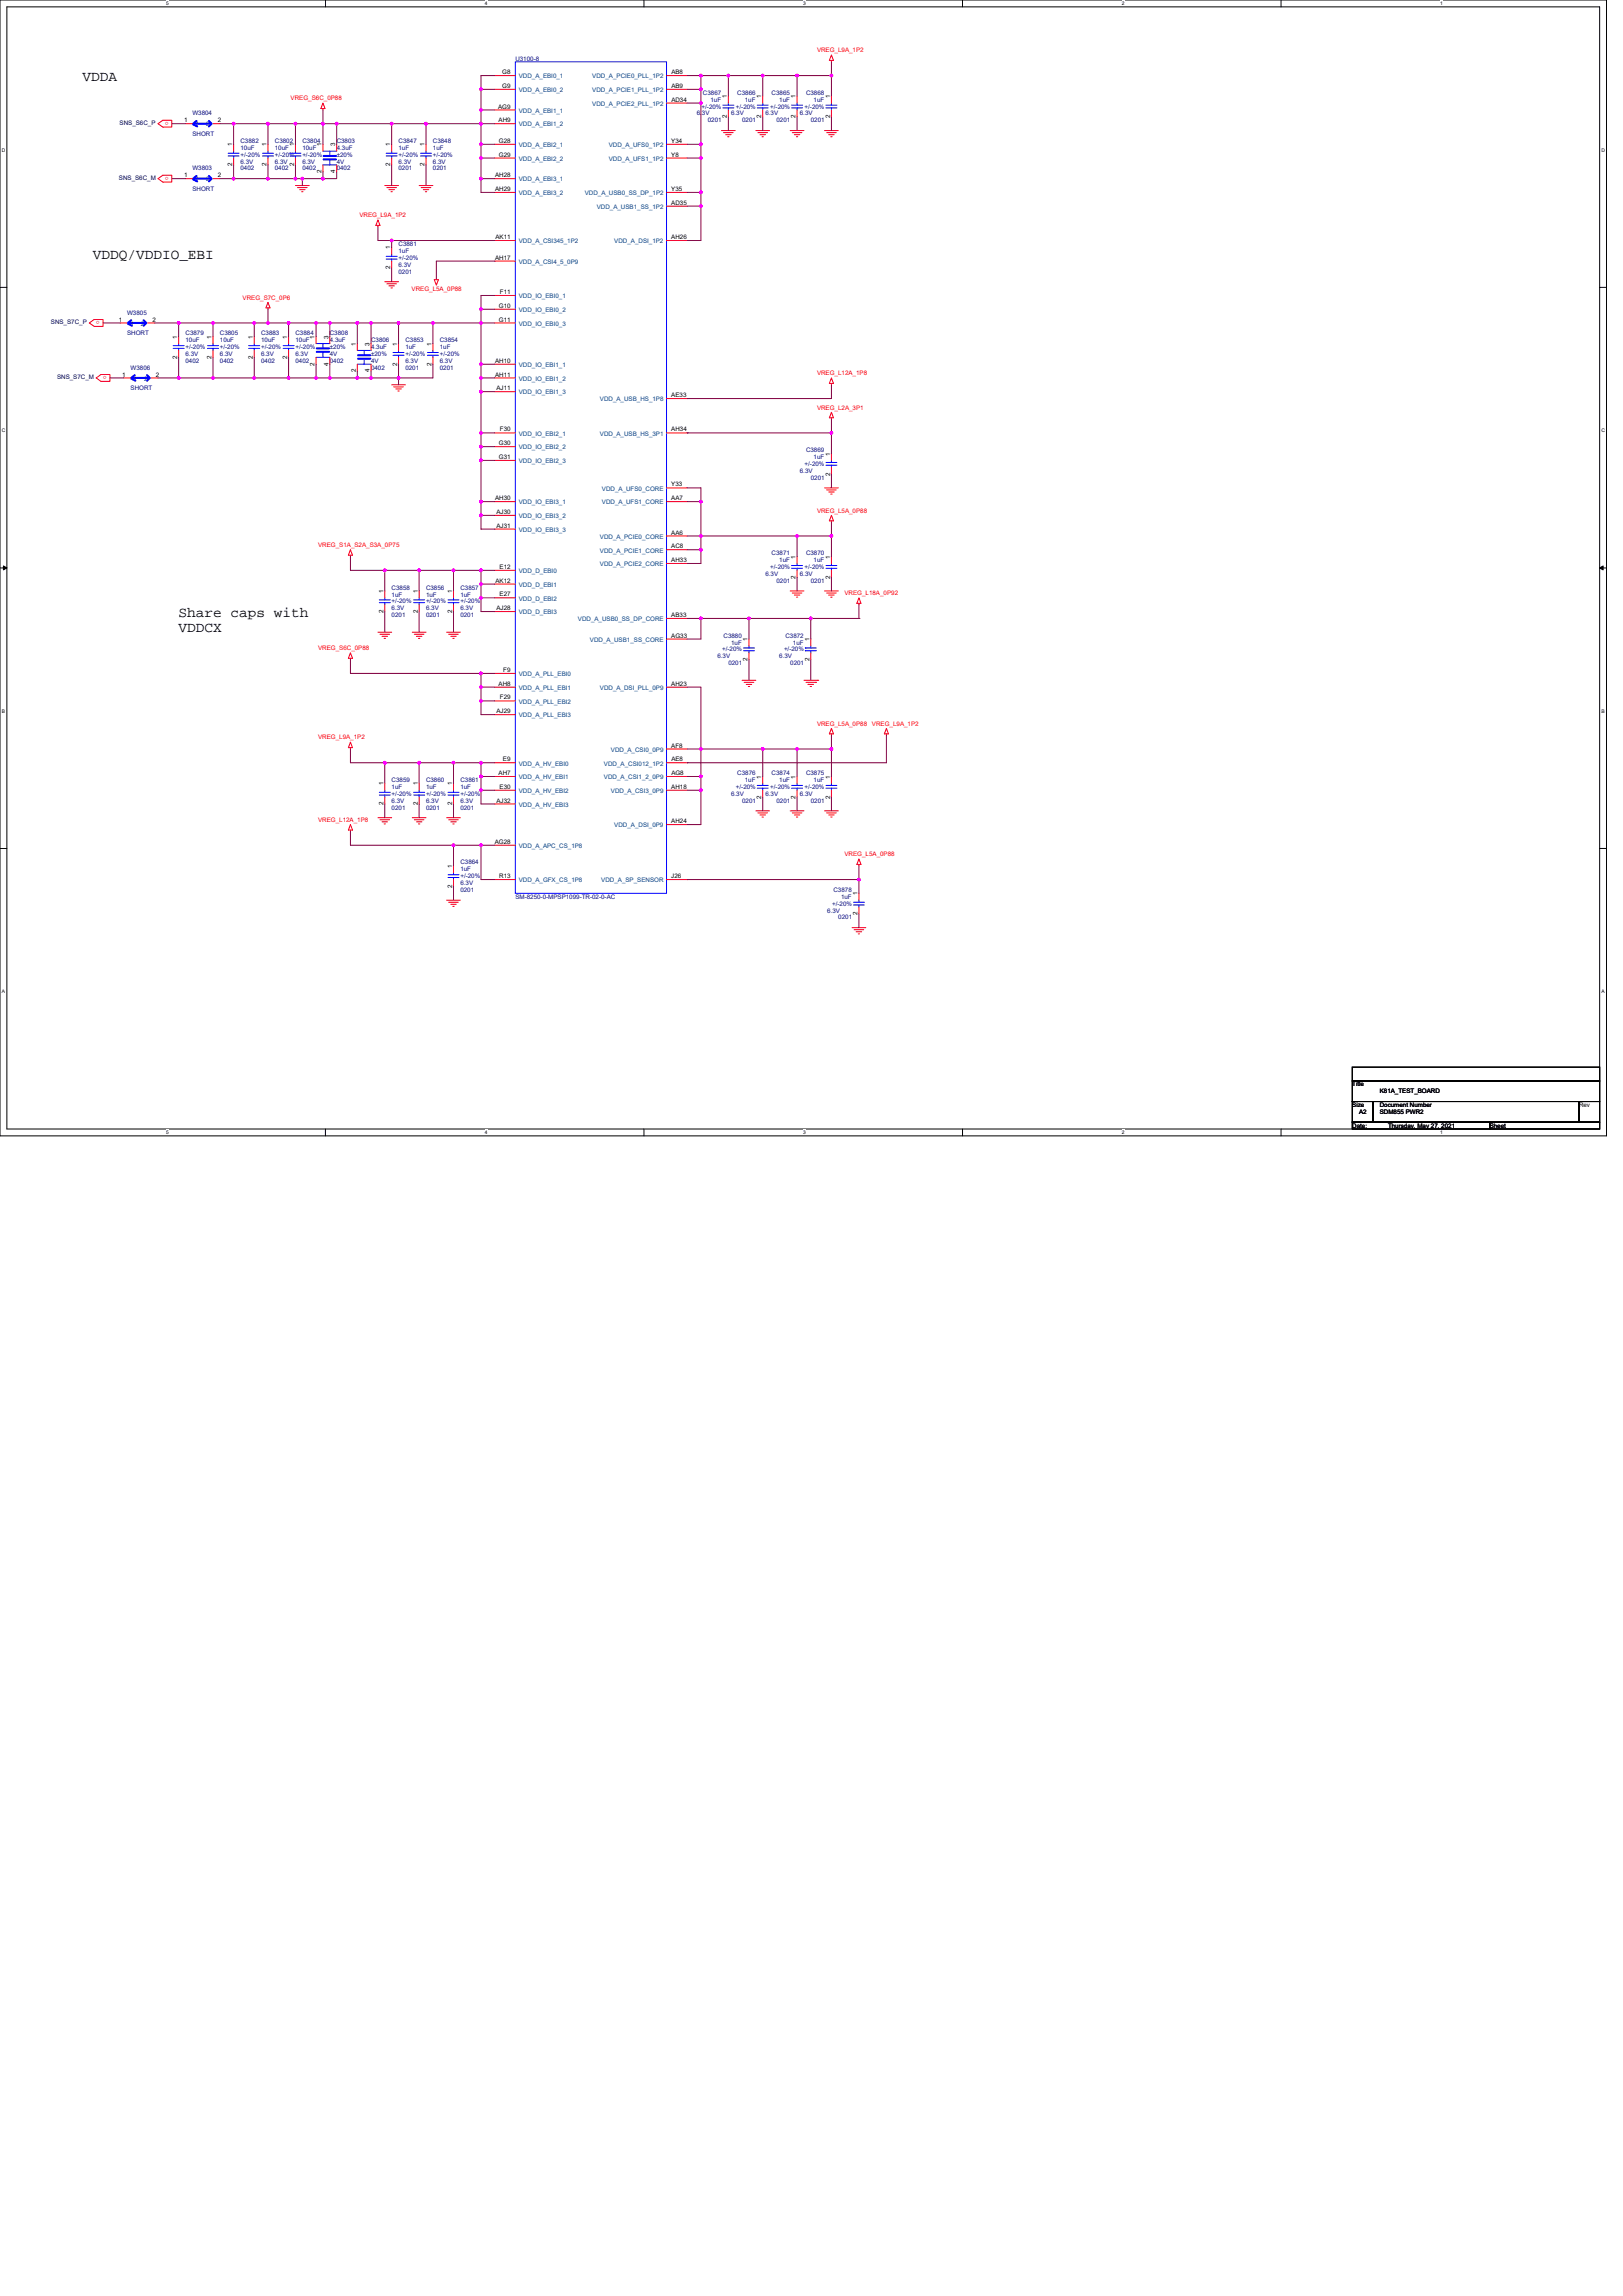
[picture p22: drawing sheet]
<svg xmlns="http://www.w3.org/2000/svg" width="210mm" height="297mm" viewBox="0 0 210 297" stroke-linecap="round" stroke-linejoin="round" font-family="sans-serif">
<defs><g id="words">
<g font-size="1.9">
<text x="10.7" y="10.4">VDDA</text>
<text x="12" y="33.6">VDDQ/VDDIO_EBI</text>
<text x="23.1" y="79.9">Share caps with</text>
<text x="23.1" y="81.7">VDDCX</text>
</g>
<g font-size=".8">
<text x="65" y="9.6">G8</text>
<text x="65" y="11.4">G9</text>
<text x="86.9" y="9.6">AB8</text>
<text x="86.9" y="11.4">AB9</text>
<text x="23.8" y="15.8">1</text>
<text x="28.2" y="15.8">2</text>
<text x="64.5" y="14">AG9</text>
<text x="64.5" y="15.8">AH9</text>
<text x="86.9" y="13.2">AD34</text>
<text x="94.1" y="15.3" transform="rotate(-90 94.1 15.3)">2</text>
<text x="94.1" y="12.7" transform="rotate(-90 94.1 12.7)">1</text>
<text x="98.5" y="15.3" transform="rotate(-90 98.5 15.3)">2</text>
<text x="98.5" y="12.7" transform="rotate(-90 98.5 12.7)">1</text>
<text x="102.9" y="15.3" transform="rotate(-90 102.9 15.3)">2</text>
<text x="102.9" y="12.7" transform="rotate(-90 102.9 12.7)">1</text>
<text x="107.4" y="15.3" transform="rotate(-90 107.4 15.3)">2</text>
<text x="107.4" y="12.7" transform="rotate(-90 107.4 12.7)">1</text>
<text x="23.8" y="22.9">1</text>
<text x="28.2" y="22.9">2</text>
<text x="30" y="21.5" transform="rotate(-90 30 21.5)">2</text>
<text x="30" y="18.9" transform="rotate(-90 30 18.9)">1</text>
<text x="34.5" y="21.5" transform="rotate(-90 34.5 21.5)">2</text>
<text x="34.5" y="18.9" transform="rotate(-90 34.5 18.9)">1</text>
<text x="38" y="21.5" transform="rotate(-90 38 21.5)">2</text>
<text x="38" y="18.9" transform="rotate(-90 38 18.9)">1</text>
<text x="41.6" y="22.4" transform="rotate(-90 41.6 22.4)">2</text>
<text x="41.6" y="18.9" transform="rotate(-90 41.6 18.9)">1</text>
<text x="43.4" y="22.4" transform="rotate(-90 43.4 22.4)">4</text>
<text x="43.4" y="18.9" transform="rotate(-90 43.4 18.9)">3</text>
<text x="50.5" y="21.5" transform="rotate(-90 50.5 21.5)">2</text>
<text x="50.5" y="18.9" transform="rotate(-90 50.5 18.9)">1</text>
<text x="54.9" y="21.5" transform="rotate(-90 54.9 21.5)">2</text>
<text x="54.9" y="18.9" transform="rotate(-90 54.9 18.9)">1</text>
<text x="64.1" y="22.9">AH28</text>
<text x="64.5" y="18.5">G28</text>
<text x="64.5" y="20.3">G29</text>
<text x="86.9" y="18.5">Y34</text>
<text x="86.9" y="20.3">Y8</text>
<text x="64.1" y="24.7">AH29</text>
<text x="86.9" y="24.7">Y35</text>
<text x="86.9" y="26.5">AD35</text>
<text x="50.5" y="34.9" transform="rotate(-90 50.5 34.9)">2</text>
<text x="50.5" y="32.3" transform="rotate(-90 50.5 32.3)">1</text>
<text x="64.1" y="33.6">AH17</text>
<text x="64.1" y="30.9">AK11</text>
<text x="86.9" y="30.9">AH26</text>
<text x="15.4" y="41.6">1</text>
<text x="19.7" y="41.6">2</text>
<text x="64.5" y="39.8">G10</text>
<text x="64.5" y="41.6">G11</text>
<text x="64.7" y="38">F11</text>
<text x="22.9" y="46.4" transform="rotate(-90 22.9 46.4)">2</text>
<text x="22.9" y="43.8" transform="rotate(-90 22.9 43.8)">1</text>
<text x="27.4" y="46.4" transform="rotate(-90 27.4 46.4)">2</text>
<text x="27.4" y="43.8" transform="rotate(-90 27.4 43.8)">1</text>
<text x="32.7" y="46.4" transform="rotate(-90 32.7 46.4)">2</text>
<text x="32.7" y="43.8" transform="rotate(-90 32.7 43.8)">1</text>
<text x="37.2" y="46.4" transform="rotate(-90 37.2 46.4)">2</text>
<text x="37.2" y="43.8" transform="rotate(-90 37.2 43.8)">1</text>
<text x="40.7" y="47.3" transform="rotate(-90 40.7 47.3)">2</text>
<text x="40.7" y="43.8" transform="rotate(-90 40.7 43.8)">1</text>
<text x="42.5" y="47.3" transform="rotate(-90 42.5 47.3)">4</text>
<text x="42.5" y="43.8" transform="rotate(-90 42.5 43.8)">3</text>
<text x="46" y="44.7" transform="rotate(-90 46 44.7)">1</text>
<text x="47.8" y="44.7" transform="rotate(-90 47.8 44.7)">3</text>
<text x="51.4" y="47.3" transform="rotate(-90 51.4 47.3)">2</text>
<text x="51.4" y="44.7" transform="rotate(-90 51.4 44.7)">1</text>
<text x="55.8" y="47.3" transform="rotate(-90 55.8 47.3)">2</text>
<text x="55.8" y="44.7" transform="rotate(-90 55.8 44.7)">1</text>
<text x="64.1" y="46.9">AH10</text>
<text x="15.8" y="48.7">1</text>
<text x="20.2" y="48.7">2</text>
<text x="46" y="48.2" transform="rotate(-90 46 48.2)">2</text>
<text x="47.8" y="48.2" transform="rotate(-90 47.8 48.2)">4</text>
<text x="64.1" y="48.7">AH11</text>
<text x="64.2" y="50.5">AJ11</text>
<text x="86.9" y="51.4">AE33</text>
<text x="64.5" y="57.6">G30</text>
<text x="64.5" y="59.4">G31</text>
<text x="64.7" y="55.8">F30</text>
<text x="86.9" y="55.8">AH34</text>
<text x="107.4" y="58.9" transform="rotate(-90 107.4 58.9)">1</text>
<text x="64.1" y="64.7">AH30</text>
<text x="86.9" y="62.9">Y33</text>
<text x="86.9" y="64.7">AA7</text>
<text x="107.4" y="61.5" transform="rotate(-90 107.4 61.5)">2</text>
<text x="64.2" y="66.5">AJ30</text>
<text x="64.2" y="68.3">AJ31</text>
<text x="86.9" y="69.2">AA6</text>
<text x="86.9" y="70.9">AC8</text>
<text x="49.6" y="76.7" transform="rotate(-90 49.6 76.7)">1</text>
<text x="54" y="76.7" transform="rotate(-90 54 76.7)">1</text>
<text x="58.5" y="76.7" transform="rotate(-90 58.5 76.7)">1</text>
<text x="64.1" y="75.4">AK12</text>
<text x="64.6" y="73.6">E12</text>
<text x="64.6" y="77.2">E27</text>
<text x="86.9" y="72.7">AH33</text>
<text x="102.9" y="74.9" transform="rotate(-90 102.9 74.9)">2</text>
<text x="102.9" y="72.3" transform="rotate(-90 102.9 72.3)">1</text>
<text x="107.4" y="74.9" transform="rotate(-90 107.4 74.9)">2</text>
<text x="107.4" y="72.3" transform="rotate(-90 107.4 72.3)">1</text>
<text x="49.6" y="79.3" transform="rotate(-90 49.6 79.3)">2</text>
<text x="54" y="79.3" transform="rotate(-90 54 79.3)">2</text>
<text x="58.5" y="79.3" transform="rotate(-90 58.5 79.3)">2</text>
<text x="64.2" y="78.9">AJ28</text>
<text x="86.9" y="79.8">AB33</text>
<text x="86.9" y="82.5">AG33</text>
<text x="96.7" y="82.9" transform="rotate(-90 96.7 82.9)">1</text>
<text x="104.7" y="82.9" transform="rotate(-90 104.7 82.9)">1</text>
<text x="64.5" y="88.7">AH8</text>
<text x="65.1" y="86.9">F9</text>
<text x="86.9" y="88.7">AH23</text>
<text x="96.7" y="85.5" transform="rotate(-90 96.7 85.5)">2</text>
<text x="104.7" y="85.5" transform="rotate(-90 104.7 85.5)">2</text>
<text x="64.2" y="92.3">AJ29</text>
<text x="64.7" y="90.5">F29</text>
<text x="49.6" y="101.6" transform="rotate(-90 49.6 101.6)">1</text>
<text x="54" y="101.6" transform="rotate(-90 54 101.6)">1</text>
<text x="58.5" y="101.6" transform="rotate(-90 58.5 101.6)">1</text>
<text x="64.5" y="100.3">AH7</text>
<text x="65.1" y="98.5">E9</text>
<text x="86.9" y="96.7">AF8</text>
<text x="86.9" y="98.5">AE8</text>
<text x="86.9" y="100.3">AG8</text>
<text x="98.5" y="100.7" transform="rotate(-90 98.5 100.7)">1</text>
<text x="102.9" y="100.7" transform="rotate(-90 102.9 100.7)">1</text>
<text x="107.4" y="100.7" transform="rotate(-90 107.4 100.7)">1</text>
<text x="49.6" y="104.2" transform="rotate(-90 49.6 104.2)">2</text>
<text x="54" y="104.2" transform="rotate(-90 54 104.2)">2</text>
<text x="58.5" y="104.2" transform="rotate(-90 58.5 104.2)">2</text>
<text x="64.2" y="103.8">AJ32</text>
<text x="64.6" y="102.1">E30</text>
<text x="86.9" y="106.5">AH24</text>
<text x="86.9" y="102.1">AH18</text>
<text x="98.5" y="103.3" transform="rotate(-90 98.5 103.3)">2</text>
<text x="102.9" y="103.3" transform="rotate(-90 102.9 103.3)">2</text>
<text x="107.4" y="103.3" transform="rotate(-90 107.4 103.3)">2</text>
<text x="58.5" y="112.3" transform="rotate(-90 58.5 112.3)">1</text>
<text x="64" y="109.2">AG28</text>
<text x="64.6" y="113.6">R13</text>
<text x="86.9" y="113.6">J26</text>
<text x="58.5" y="114.9" transform="rotate(-90 58.5 114.9)">2</text>
<text x="110.9" y="118.4" transform="rotate(-90 110.9 118.4)">2</text>
<text x="110.9" y="115.8" transform="rotate(-90 110.9 115.8)">1</text>
<text x="175" y="140.6">Title</text>
<text x="175" y="143.2">Size</text>
<text x="178.5" y="143.2">Document Number</text>
<text x="178.5" y="141.4">K81A_TEST_BOARD</text>
<text x="204.3" y="143.2">Rev</text>
<text x="175" y="145.9">Date:</text>
<text x="175.8" y="144.1">A2</text>
<text x="178.5" y="144.1">SDM855 PWR2</text>
<text x="179.6" y="145.9">Thursday, May 27, 2021</text>
<text x="192.7" y="145.9">Sheet</text>
</g>
<g font-size=".8" fill="#000080">
<text x="66.7" y="7.8">U3100-8</text>
<text x="24.9" y="14.9">W3804</text>
<text x="24.9" y="17.6">SHORT</text>
<text x="90.1" y="14.9">6.3V</text>
<text x="90.8" y="14.1">+/-20%</text>
<text x="90.9" y="12.3">C3867</text>
<text x="91.6" y="15.8">0201</text>
<text x="91.9" y="13.2">1uF</text>
<text x="94.6" y="14.9">6.3V</text>
<text x="95.2" y="14.1">+/-20%</text>
<text x="95.4" y="12.3">C3866</text>
<text x="96" y="15.8">0201</text>
<text x="96.4" y="13.2">1uF</text>
<text x="99" y="14.9">6.3V</text>
<text x="99.7" y="14.1">+/-20%</text>
<text x="99.8" y="12.3">C3865</text>
<text x="100.5" y="15.8">0201</text>
<text x="100.8" y="13.2">1uF</text>
<text x="103.5" y="14.9">6.3V</text>
<text x="104.1" y="14.1">+/-20%</text>
<text x="104.3" y="12.3">C3868</text>
<text x="104.9" y="15.8">0201</text>
<text x="105.3" y="13.2">1uF</text>
<text x="24.9" y="22.1">W3803</text>
<text x="31.1" y="18.5">C3882</text>
<text x="31.1" y="19.4">10uF</text>
<text x="31.1" y="22.1">0402</text>
<text x="31.1" y="21.2">6.3V</text>
<text x="31.1" y="20.3">+/-20%</text>
<text x="35.6" y="18.5">C3802</text>
<text x="35.6" y="19.4">10uF</text>
<text x="35.6" y="22.1">0402</text>
<text x="35.6" y="21.2">6.3V</text>
<text x="35.6" y="20.3">+/-20%</text>
<text x="39.1" y="18.5">C3804</text>
<text x="39.1" y="19.4">10uF</text>
<text x="39.1" y="22.1">0402</text>
<text x="39.1" y="21.2">6.3V</text>
<text x="39.1" y="20.3">+/-20%</text>
<text x="43.6" y="18.5">C3803</text>
<text x="43.6" y="19.4">4.3uF</text>
<text x="43.6" y="22.1">0402</text>
<text x="43.6" y="21.2">4V</text>
<text x="43.6" y="20.3">±20%</text>
<text x="51.6" y="18.5">C3847</text>
<text x="51.6" y="19.4">1uF</text>
<text x="51.6" y="22.1">0201</text>
<text x="51.6" y="21.2">6.3V</text>
<text x="51.6" y="20.3">+/-20%</text>
<text x="56" y="18.5">C3848</text>
<text x="56" y="19.4">1uF</text>
<text x="56" y="22.1">0201</text>
<text x="56" y="21.2">6.3V</text>
<text x="56" y="20.3">+/-20%</text>
<text x="24.9" y="24.7">SHORT</text>
<text x="51.6" y="31.8">C3881</text>
<text x="51.6" y="32.7">1uF</text>
<text x="51.6" y="35.4">0201</text>
<text x="51.6" y="34.5">6.3V</text>
<text x="51.6" y="33.6">+/-20%</text>
<text x="16.4" y="40.7">W3805</text>
<text x="16.4" y="43.4">SHORT</text>
<text x="16.9" y="47.8">W3806</text>
<text x="24" y="43.4">C3879</text>
<text x="24" y="44.3">10uF</text>
<text x="24" y="46.9">0402</text>
<text x="24" y="46.1">6.3V</text>
<text x="24" y="45.2">+/-20%</text>
<text x="28.4" y="43.4">C3805</text>
<text x="28.4" y="44.3">10uF</text>
<text x="28.4" y="46.9">0402</text>
<text x="28.4" y="46.1">6.3V</text>
<text x="28.4" y="45.2">+/-20%</text>
<text x="33.8" y="43.4">C3883</text>
<text x="33.8" y="44.3">10uF</text>
<text x="33.8" y="46.9">0402</text>
<text x="33.8" y="46.1">6.3V</text>
<text x="33.8" y="45.2">+/-20%</text>
<text x="38.2" y="43.4">C3884</text>
<text x="38.2" y="44.3">10uF</text>
<text x="38.2" y="46.9">0402</text>
<text x="38.2" y="46.1">6.3V</text>
<text x="38.2" y="45.2">+/-20%</text>
<text x="42.7" y="43.4">C3808</text>
<text x="42.7" y="44.3">4.3uF</text>
<text x="42.7" y="46.9">0402</text>
<text x="42.7" y="46.1">4V</text>
<text x="42.7" y="45.2">±20%</text>
<text x="48" y="44.3">C3806</text>
<text x="48" y="45.2">4.3uF</text>
<text x="48" y="47.8">0402</text>
<text x="48" y="46.9">4V</text>
<text x="48" y="46.1">±20%</text>
<text x="52.5" y="44.3">C3853</text>
<text x="52.5" y="45.2">1uF</text>
<text x="52.5" y="47.8">0201</text>
<text x="52.5" y="46.9">6.3V</text>
<text x="52.5" y="46.1">+/-20%</text>
<text x="56.9" y="44.3">C3854</text>
<text x="56.9" y="45.2">1uF</text>
<text x="56.9" y="47.8">0201</text>
<text x="56.9" y="46.9">6.3V</text>
<text x="56.9" y="46.1">+/-20%</text>
<text x="16.9" y="50.5">SHORT</text>
<text x="104.3" y="58.5">C3869</text>
<text x="105.3" y="59.4">1uF</text>
<text x="103.5" y="61.2">6.3V</text>
<text x="104.1" y="60.3">+/-20%</text>
<text x="104.9" y="62.1">0201</text>
<text x="99.8" y="71.8">C3871</text>
<text x="104.3" y="71.8">C3870</text>
<text x="50.7" y="76.3">C3858</text>
<text x="50.7" y="77.2">1uF</text>
<text x="55.1" y="76.3">C3856</text>
<text x="55.1" y="77.2">1uF</text>
<text x="59.6" y="76.3">C3857</text>
<text x="59.6" y="77.2">1uF</text>
<text x="99" y="74.5">6.3V</text>
<text x="99.7" y="73.6">+/-20%</text>
<text x="100.5" y="75.4">0201</text>
<text x="100.8" y="72.7">1uF</text>
<text x="103.5" y="74.5">6.3V</text>
<text x="104.1" y="73.6">+/-20%</text>
<text x="104.9" y="75.4">0201</text>
<text x="105.3" y="72.7">1uF</text>
<text x="50.7" y="79.8">0201</text>
<text x="50.7" y="78.9">6.3V</text>
<text x="50.7" y="78.1">+/-20%</text>
<text x="55.1" y="79.8">0201</text>
<text x="55.1" y="78.9">6.3V</text>
<text x="55.1" y="78.1">+/-20%</text>
<text x="59.6" y="79.8">0201</text>
<text x="59.6" y="78.9">6.3V</text>
<text x="59.6" y="78.1">+/-20%</text>
<text x="93.6" y="82.5">C3880</text>
<text x="94.6" y="83.4">1uF</text>
<text x="101.6" y="82.5">C3872</text>
<text x="102.6" y="83.4">1uF</text>
<text x="92.8" y="85.2">6.3V</text>
<text x="93.4" y="84.3">+/-20%</text>
<text x="94.2" y="86.1">0201</text>
<text x="100.8" y="85.2">6.3V</text>
<text x="101.4" y="84.3">+/-20%</text>
<text x="102.2" y="86.1">0201</text>
<text x="50.7" y="101.2">C3859</text>
<text x="55.1" y="101.2">C3860</text>
<text x="59.6" y="101.2">C3861</text>
<text x="95.4" y="100.3">C3876</text>
<text x="96.4" y="101.2">1uF</text>
<text x="99.8" y="100.3">C3874</text>
<text x="100.8" y="101.2">1uF</text>
<text x="104.3" y="100.3">C3875</text>
<text x="105.3" y="101.2">1uF</text>
<text x="50.7" y="102.1">1uF</text>
<text x="50.7" y="104.7">0201</text>
<text x="50.7" y="103.8">6.3V</text>
<text x="50.7" y="103">+/-20%</text>
<text x="55.1" y="102.1">1uF</text>
<text x="55.1" y="104.7">0201</text>
<text x="55.1" y="103.8">6.3V</text>
<text x="55.1" y="103">+/-20%</text>
<text x="59.6" y="102.1">1uF</text>
<text x="59.6" y="104.7">0201</text>
<text x="59.6" y="103.8">6.3V</text>
<text x="59.6" y="103">+/-20%</text>
<text x="94.6" y="103">6.3V</text>
<text x="95.2" y="102.1">+/-20%</text>
<text x="96" y="103.8">0201</text>
<text x="99" y="103">6.3V</text>
<text x="99.7" y="102.1">+/-20%</text>
<text x="100.5" y="103.8">0201</text>
<text x="103.5" y="103">6.3V</text>
<text x="104.1" y="102.1">+/-20%</text>
<text x="104.9" y="103.8">0201</text>
<text x="59.6" y="111.8">C3864</text>
<text x="59.6" y="112.7">1uF</text>
<text x="59.6" y="113.6">+/-20%</text>
<text x="59.6" y="115.4">0201</text>
<text x="59.6" y="114.5">6.3V</text>
<text x="66.7" y="116.3">SM-8250-0-MPSP1099-TR-02-0-AC</text>
<text x="107" y="118.1">6.3V</text>
<text x="107.7" y="117.2">+/-20%</text>
<text x="107.8" y="115.4">C3878</text>
<text x="108.5" y="119">0201</text>
<text x="108.8" y="116.3">1uF</text>
</g>
<g font-size=".8" fill="#004080">
<text x="67.1" y="10.1">VDD_A_EBI0_1</text>
<text x="67.1" y="11.9">VDD_A_EBI0_2</text>
<text x="76.6" y="10.1">VDD_A_PCIE0_PLL_1P2</text>
<text x="76.6" y="11.9">VDD_A_PCIE1_PLL_1P2</text>
<text x="25.3" y="16.4">1</text>
<text x="26.7" y="16.4">2</text>
<text x="67.1" y="14.6">VDD_A_EBI1_1</text>
<text x="67.1" y="16.4">VDD_A_EBI1_2</text>
<text x="76.6" y="13.7">VDD_A_PCIE2_PLL_1P2</text>
<text x="25.3" y="23.5">1</text>
<text x="26.7" y="23.5">2</text>
<text x="67.1" y="19">VDD_A_EBI2_1</text>
<text x="67.1" y="20.8">VDD_A_EBI2_2</text>
<text x="67.1" y="23.5">VDD_A_EBI3_1</text>
<text x="78.8" y="19">VDD_A_UFS0_1P2</text>
<text x="78.8" y="20.8">VDD_A_UFS1_1P2</text>
<text x="67.1" y="25.3">VDD_A_EBI3_2</text>
<text x="75.7" y="25.3">VDD_A_USB0_SS_DP_1P2</text>
<text x="77.2" y="27">VDD_A_USB1_SS_1P2</text>
<text x="67.1" y="31.5">VDD_A_CSI345_1P2</text>
<text x="67.1" y="34.1">VDD_A_CSI4_5_0P9</text>
<text x="79.5" y="31.5">VDD_A_DSI_1P2</text>
<text x="67.1" y="38.6">VDD_IO_EBI0_1</text>
<text x="67.1" y="40.4">VDD_IO_EBI0_2</text>
<text x="16.9" y="42.1">1</text>
<text x="18.2" y="42.1">2</text>
<text x="67.1" y="42.1">VDD_IO_EBI0_3</text>
<text x="67.1" y="47.5">VDD_IO_EBI1_1</text>
<text x="17.3" y="49.3">1</text>
<text x="18.7" y="49.3">2</text>
<text x="67.1" y="49.3">VDD_IO_EBI1_2</text>
<text x="67.1" y="51">VDD_IO_EBI1_3</text>
<text x="77.6" y="51.9">VDD_A_USB_HS_1P8</text>
<text x="67.1" y="56.4">VDD_IO_EBI2_1</text>
<text x="67.1" y="58.1">VDD_IO_EBI2_2</text>
<text x="67.1" y="59.9">VDD_IO_EBI2_3</text>
<text x="77.6" y="56.4">VDD_A_USB_HS_3P1</text>
<text x="67.1" y="65.3">VDD_IO_EBI3_1</text>
<text x="77.9" y="63.5">VDD_A_UFS0_CORE</text>
<text x="77.9" y="65.3">VDD_A_UFS1_CORE</text>
<text x="67.1" y="67">VDD_IO_EBI3_2</text>
<text x="67.1" y="68.8">VDD_IO_EBI3_3</text>
<text x="77.6" y="69.7">VDD_A_PCIE0_CORE</text>
<text x="77.6" y="71.5">VDD_A_PCIE1_CORE</text>
<text x="67.1" y="74.1">VDD_D_EBI0</text>
<text x="67.1" y="75.9">VDD_D_EBI1</text>
<text x="67.1" y="77.7">VDD_D_EBI2</text>
<text x="77.6" y="73.3">VDD_A_PCIE2_CORE</text>
<text x="67.1" y="79.5">VDD_D_EBI3</text>
<text x="74.8" y="80.4">VDD_A_USB0_SS_DP_CORE</text>
<text x="76.3" y="83">VDD_A_USB1_SS_CORE</text>
<text x="67.1" y="87.5">VDD_A_PLL_EBI0</text>
<text x="67.1" y="89.3">VDD_A_PLL_EBI1</text>
<text x="77.6" y="89.3">VDD_A_DSI_PLL_0P9</text>
<text x="67.1" y="91">VDD_A_PLL_EBI2</text>
<text x="67.1" y="92.8">VDD_A_PLL_EBI3</text>
<text x="67.1" y="99">VDD_A_HV_EBI0</text>
<text x="67.1" y="100.8">VDD_A_HV_EBI1</text>
<text x="78.1" y="99">VDD_A_CSI012_1P2</text>
<text x="78.1" y="100.8">VDD_A_CSI1_2_0P9</text>
<text x="79" y="97.3">VDD_A_CSI0_0P9</text>
<text x="67.1" y="102.6">VDD_A_HV_EBI2</text>
<text x="67.1" y="104.4">VDD_A_HV_EBI3</text>
<text x="79" y="102.6">VDD_A_CSI3_0P9</text>
<text x="79.5" y="107">VDD_A_DSI_0P9</text>
<text x="67.1" y="109.7">VDD_A_APC_CS_1P8</text>
<text x="67.1" y="114.2">VDD_A_GFX_CS_1P8</text>
<text x="77.8" y="114.2">VDD_A_SP_SENSOR</text>
</g>
<g font-size=".8" fill="#f00">
<text x="105.7" y="6.8">VREG_L9A_1P2</text>
<text x="21.8" y="15.8" transform="rotate(-180 21.8 15.8)">o</text>
<text x="37.6" y="13">VREG_S6C_0P88</text>
<text x="21.8" y="22.9" transform="rotate(-180 21.8 22.9)">o</text>
<text x="46.5" y="28.1">VREG_L9A_1P2</text>
<text x="12.9" y="41.6" transform="rotate(-180 12.9 41.6)">o</text>
<text x="31.4" y="38.8">VREG_S7C_0P6</text>
<text x="53.3" y="37.6">VREG_L5A_0P88</text>
<text x="13.8" y="48.7" transform="rotate(-180 13.8 48.7)">o</text>
<text x="105.7" y="48.5">VREG_L12A_1P8</text>
<text x="105.7" y="53">VREG_L2A_3P1</text>
<text x="41.2" y="70.8">VREG_S1A_S2A_S3A_0P75</text>
<text x="105.7" y="66.3">VREG_L5A_0P88</text>
<text x="109.3" y="77">VREG_L18A_0P92</text>
<text x="41.2" y="84.1">VREG_S6C_0P88</text>
<text x="41.2" y="95.7">VREG_L9A_1P2</text>
<text x="105.7" y="93.9">VREG_L5A_0P88</text>
<text x="112.8" y="93.9">VREG_L9A_1P2</text>
<text x="41.2" y="106.3">VREG_L12A_1P8</text>
<text x="109.3" y="110.8">VREG_L5A_0P88</text>
</g>
<g font-size=".8" fill="#000040">
<text x="15.5" y="16.2">SNS_S6C_P</text>
<text x="15.4" y="23.3">SNS_S6C_M</text>
<text x="6.6" y="42">SNS_S7C_P</text>
<text x="7.4" y="49.1">SNS_S7C_M</text>
</g>
<g font-size=".6">
<text x="21.5" y=".7">5</text>
<text x="62.7" y=".7">4</text>
<text x="103.9" y=".7">3</text>
<text x="145.1" y=".7">2</text>
<text x="186.3" y=".7">1</text>
<text x=".2" y="19.6">D</text>
<text x="207.2" y="19.6">D</text>
<text x=".2" y="55.9">C</text>
<text x="207.2" y="55.9">C</text>
<text x=".2" y="92.2">B</text>
<text x="207.2" y="92.2">B</text>
<text x=".2" y="128.5">A</text>
<text x="207.2" y="128.5">A</text>
<text x="21.5" y="146.7">5</text>
<text x="62.7" y="146.7">4</text>
<text x="103.9" y="146.7">3</text>
<text x="145.1" y="146.7">2</text>
<text x="186.3" y="146.7">1</text>
</g>
</g></defs>
<path d="M0 0h207.8v147h-207.8zM.9 .9h206.1v145.2h-206.1z" fill="none" stroke="#000" stroke-width=".13"/>
<g fill="#fff">
<path d="M21.5 .1h.4v.7h-.4z"/>
<path d="M21.5 146.2h.4v.7h-.4z"/>
</g>
<path d="M42.1 0v.9M42.1 146.1v.9" fill="none" stroke="#000" stroke-width=".13"/>
<g fill="#fff">
<path d="M62.7 .1h.4v.7h-.4z"/>
<path d="M62.7 146.2h.4v.7h-.4z"/>
</g>
<path d="M83.3 0v.9M83.3 146.1v.9" fill="none" stroke="#000" stroke-width=".13"/>
<g fill="#fff">
<path d="M103.9 .1h.4v.7h-.4z"/>
<path d="M103.9 146.2h.4v.7h-.4z"/>
</g>
<path d="M124.5 0v.9M124.5 146.1v.9" fill="none" stroke="#000" stroke-width=".13"/>
<g fill="#fff">
<path d="M145.1 .1h.4v.7h-.4z"/>
<path d="M145.1 146.2h.4v.7h-.4z"/>
</g>
<path d="M165.7 0v.9M165.7 146.1v.9" fill="none" stroke="#000" stroke-width=".13"/>
<g fill="#fff">
<path d="M186.3 .1h.4v.7h-.4z"/>
<path d="M186.3 146.2h.4v.7h-.4z"/>
<path d="M.2 19h.5v.7h-.5z"/>
<path d="M207.2 19h.4v.7h-.4z"/>
<path d="M.2 55.3h.5v.7h-.5z"/>
<path d="M207.2 55.3h.4v.7h-.4z"/>
</g>
<path d="M0 37.2h.9M207 37.2h.8" fill="none" stroke="#000" stroke-width=".13"/>
<g fill="#fff">
<path d="M.2 91.6h.4v.7h-.4z"/>
<path d="M207.2 91.6h.4v.7h-.4z"/>
</g>
<path d="M0 73.5h.9M207 73.5h.8" fill="none" stroke="#000" stroke-width=".13"/>
<path d="M.4 73.2l.5 .3-.5 .2zM207 73.5l.4-.3v.5z" fill="#000" stroke="#000" stroke-width=".13"/>
<g fill="#fff">
<path d="M.2 127.9h.4v.7h-.4z"/>
<path d="M207.2 127.9h.4v.7h-.4z"/>
</g>
<path d="M0 109.8h.9M207 109.8h.8M175 138.1h32v1.7h-32zM175 139.8h32v2.7h-32zM175 142.5h2.6v2.7h-2.6zM175 145.2h17.7v.9h-17.7zM177.6 142.5h26.7v2.7h-26.7zM192.7 145.2h14.3v.9h-14.3zM204.3 142.5h2.7v2.7h-2.7z" fill="none" stroke="#000" stroke-width=".13"/>
<g fill="none" stroke="#f00" stroke-width=".13">
<path d="M20.4 16l.7-.4h1.1v.8h-1.1zM24 16h.9M27.6 16h.8M30.2 18.7v.9M34.7 18.7v.9M38.2 18.7v.9M41.8 13.3l.2 .7h-.5zM41.8 14v.2M41.8 18.7v.9M43.6 18.7v.9M50.7 18.7v.9M55.1 18.7v.9"/>
<path d="M64 9.8h2.7M64 11.6h2.7M64 14.2h2.7M64 16h2.7M64 18.7h2.7M86.2 9.8h2.7M86.2 11.6h2.7M86.2 13.3h2.7M86.2 18.7h2.7M93.3 16.9h1.8M93.6 17.2h1.3M93.9 17.4h.7"/>
<path d="M94.1 17.7h.2M94.2 12.4v.9M94.2 14.2v.9M97.8 16.9h1.8M98.1 17.2h1.2M98.3 17.4h.7M98.6 17.7h.2M98.7 12.4v.9M98.7 14.2v.9M102.2 16.9h1.8M102.5 17.2h1.2M102.8 17.4h.7"/>
<path d="M103 17.7h.2M103.1 12.4v.9M103.1 14.2v.9M106.7 16.9h1.8M106.9 17.2h1.3M107.2 17.4h.7M107.5 17.7h.2M107.6 7.1l.2 .7h-.5zM107.6 7.8v.2M107.6 12.4v.9M107.6 14.2v.9M20.4 23.1l.7-.4h1.1v.9h-1.1z"/>
<path d="M24 23.1h.9M27.6 23.1h.8M30.2 20.4v.9M34.7 39.8v.2M34.7 20.4v.9M34.7 39.1l.2 .7h-.5zM38.2 24h1.8M38.2 20.4v.9M38.5 24.3h1.2M38.8 24.5h.7M39 24.8h.2M41.8 21.3v.9"/>
<path d="M43.6 21.3v.9M48.9 28.4l.3 .8h-.6zM48.9 29.2v.1M49.8 24h1.8M49.8 36.4h1.8M50.1 24.3h1.2M50.1 36.7h1.2M50.3 24.5h.7M50.3 37h.7M50.6 24.8h.2M50.6 37.2h.2M50.7 32v.9"/>
<path d="M50.7 33.8v.9M50.7 20.4v.9M54.2 24h1.8M54.5 24.3h1.2M54.8 24.5h.7M55 24.8h.2M55.1 20.4v.9M56.2 36.2h.5l-.2 .7zM56.5 36v.2M64 20.4h2.7M64 23.1h2.7M64 24.9h2.7"/>
<path d="M64 31.1h2.7M64 33.8h2.7M64 38.2h2.7M86.2 20.4h2.7M86.2 24.9h2.7M86.2 26.7h2.7M86.2 31.1h2.7M11.6 41.8l.6-.5h1.1v.9h-1.1zM12.4 48.9l.7-.4h1.1v.8h-1.1zM15.6 41.8h.8M16 48.9h.9M19.1 41.8h.9"/>
<path d="M19.6 48.9h.8M23.1 43.6v.8M23.1 45.3v.9M27.6 43.6v.8M27.6 45.3v.9M32.9 43.6v.8M32.9 45.3v.9M37.3 43.6v.8M37.3 45.3v.9M40.9 43.6v.8M40.9 46.2v.9M42.7 43.6v.8"/>
<path d="M42.7 46.2v.9M46.2 44.5v.8M46.2 47.1v.9M48 44.5v.8M48 47.1v.9M50.7 49.8h1.8M50.9 50.1h1.3M51.2 50.3h.7M51.5 50.6h.2M51.6 44.5v.8M51.6 46.2v.9M56 44.5v.8"/>
<path d="M56 46.2v.9M64 40h2.7M64 41.8h2.7M64 47.1h2.7M64 48.9h2.7M64 50.7h2.7M64 56h2.7M64 57.8h2.7M64 59.6h2.7M86.2 51.6h2.7M86.2 56h2.7M107.6 48.9l.2 .7h-.5z"/>
<path d="M107.6 53.3l.2 .8h-.5zM107.6 49.6v.2M107.6 54.1v.1M107.6 58.7v.9M45.3 71.1l.3 .7h-.5zM45.3 71.8v.2M49.8 76.5v.8M49.8 78.2v.9M54.2 76.5v.8M54.2 78.2v.9M58.7 76.5v.8M58.7 78.2v.9"/>
<path d="M64 64.9h2.7M64 66.7h2.7M64 68.5h2.7M64 73.8h2.7M64 75.6h2.7M64 77.3h2.7M64 79.1h2.7M86.2 63.1h2.7M86.2 64.9h2.7M86.2 69.3h2.7M86.2 71.1h2.7M86.2 72.9h2.7"/>
<path d="M102.2 76.5h1.8M102.5 76.7h1.2M102.8 77h.7M103 77.3h.2M103.1 72v.9M103.1 73.8v.9M106.7 63.1h1.8M106.7 76.5h1.8M106.9 63.4h1.3M106.9 76.7h1.3M107.2 63.7h.7M107.2 77h.7"/>
<path d="M107.5 63.9h.2M107.5 77.3h.2M107.6 66.7l.2 .7h-.5zM107.6 67.4v.2M107.6 72v.9M107.6 73.8v.9M107.6 60.5v.8M111.1 78.1v.1M111.1 77.3l.3 .8h-.5zM45.3 84.5l.3 .7h-.5zM45.3 96l.3 .7h-.5zM45.3 85.2v.1"/>
<path d="M45.3 96.7v.2M48.9 81.8h1.8M49.2 82.1h1.2M49.4 82.3h.7M49.7 82.6h.2M53.3 81.8h1.8M53.6 82.1h1.3M53.9 82.3h.7M54.1 82.6h.2M57.8 81.8h1.8M58.1 82.1h1.2M58.3 82.3h.7"/>
<path d="M58.6 82.6h.2M64 87.1h2.7M64 88.9h2.7M64 90.7h2.7M64 92.5h2.7M64 98.7h2.7M86.2 80h2.7M86.2 82.7h2.7M86.2 88.9h2.7M86.2 96.9h2.7M86.2 98.7h2.7M96 88h1.8"/>
<path d="M96.3 88.3h1.2M96.5 88.5h.8M96.8 88.8h.2M96.9 82.7v.9M96.9 84.5v.8M104 88h1.8M104.3 88.3h1.2M104.5 88.5h.1M104.5 88.5h.8M104.8 88.8h.2M104.9 82.7v.9M104.9 84.5v.8"/>
<path d="M105.5 88.3h.1M105.8 88h.1M107.6 94.2l.2 .7h-.5zM107.6 94.9v.2M114.7 94.9v.2M114.7 94.2l.2 .7h-.5zM45.3 106.7l.3 .7h-.5zM45.3 107.4v.2M48.9 105.8h1.8M49.2 106.1h1.2M49.4 106.3h.7M49.7 106.6h.2"/>
<path d="M49.8 101.3v.9M49.8 103.1v.9M53.3 105.8h1.8M53.6 106.1h1.3M53.9 106.3h.7M54.1 106.6h.2M54.2 101.3v.9M54.2 103.1v.9M57.8 105.8h1.8M57.8 116.5h1.8M58.1 106.1h1.2M58.1 116.7h1.2"/>
<path d="M58.3 106.3h.7M58.3 117h.7M58.6 106.6h.2M58.6 117.3h.2M58.7 101.3v.9M58.7 103.1v.9M58.7 112v.9M58.7 113.8v.9M64 100.5h2.7M64 102.2h2.7M64 104h2.7M64 109.3h2.7"/>
<path d="M64 113.8h2.7M86.2 100.5h2.7M86.2 102.2h2.7M86.2 106.7h2.7M86.2 113.8h2.7M97.8 104.9h1.8M98.1 105.2h1.2M98.3 105.4h.7M98.6 105.7h.2M98.7 100.5v.8M98.7 102.2v.9M102.2 104.9h1.8"/>
<path d="M102.5 105.2h1.2M102.8 105.4h.7M103 105.7h.2M103.1 100.5v.8M103.1 102.2v.9M106.7 104.9h1.8M106.9 105.2h1.3M107.2 105.4h.7M107.5 105.7h.2M107.6 100.5v.8M107.6 102.2v.9M111.1 111.8v.2"/>
<path d="M111.1 115.6v.9M111.1 117.3v.9M111.1 111.1l.3 .7h-.5zM110.2 120h1.8M110.5 120.3h1.2M110.8 120.5h.7M111 120.8h.2"/>
</g>
<g fill="none" stroke="#00f" stroke-width=".13">
<path d="M29.5 19.8h1.4M30.2 19.6v.2M34 19.8h1.4M34.7 19.6v.2M37.5 19.8h1.4M38.2 19.6v.2M41.8 19.6h1.8M42.7 19.6v.5M50 19.8h1.4M50.7 19.6v.2M54.4 19.8h1.4M55.1 19.6v.2"/>
<path d="M66.7 8h19.5v107.6h-19.5zM93.5 13.6h1.4M93.5 14h1.4M94.2 13.3v.3M94.2 14v.2M98 13.6h1.4M98 14h1.4M98.7 13.3v.3M98.7 14v.2M102.4 13.6h1.4M102.4 14h1.4M103.1 13.3v.3"/>
<path d="M103.1 14v.2M106.9 13.6h1.4M106.9 14h1.4M107.6 13.3v.3M107.6 14v.2M29.5 20.2h1.4M30.2 20.2v.2M34 20.2h1.4M34.7 20.2v.2M37.5 20.2h1.4M38.2 20.2v.2M41.8 21.3h1.8"/>
<path d="M42.7 20.7v.6M50 33.2h1.4M50 33.5h1.4M50 20.2h1.4M50.7 32.9v.3M50.7 33.5v.3M50.7 20.2v.2M54.4 20.2h1.4M55.1 20.2v.2M22.4 44.7h1.4M22.4 45.1h1.4M23.1 44.4v.3"/>
<path d="M23.1 45.1v.2M26.8 44.7h1.5M26.8 45.1h1.5M27.6 44.4v.3M27.6 45.1v.2M32.2 44.7h1.4M32.2 45.1h1.4M32.9 44.4v.3M32.9 45.1v.2M36.6 44.7h1.4M36.6 45.1h1.4M37.3 44.4v.3"/>
<path d="M37.3 45.1v.2M40.9 46.2h1.8M40.9 44.4h1.8M41.8 44.4v.6M41.8 45.6v.6M46.2 47.1h1.8M46.2 45.3h1.8M47.1 45.3v.6M47.1 46.5v.6M50.9 45.6h1.4M50.9 46h1.4M51.6 45.3v.3"/>
<path d="M51.6 46v.2M55.3 45.6h1.4M55.3 46h1.4M56 45.3v.3M56 46v.2M106.9 59.8h1.4M107.6 59.6v.2M49.1 77.6h1.4M49.1 78h1.4M49.8 77.3v.3M49.8 78v.2M53.5 77.6h1.4"/>
<path d="M53.5 78h1.4M54.2 77.3v.3M54.2 78v.2M58 77.6h1.4M58 78h1.4M58.7 77.3v.3M58.7 78v.2M102.4 73.2h1.4M102.4 73.5h1.4M103.1 72.9v.3M103.1 73.5v.3M106.9 73.2h1.4"/>
<path d="M106.9 73.5h1.4M106.9 60.2h1.4M107.6 72.9v.3M107.6 73.5v.3M107.6 60.2v.3M96.2 83.8h1.4M96.2 84.2h1.4M96.9 83.6v.2M96.9 84.2v.3M104.2 83.8h.1M104.2 84.2h.1M104.2 83.8h1.4"/>
<path d="M104.2 84.2h1.4M104.9 83.6v.2M104.9 84.2v.3M49.1 102.5h1.4M49.1 102.9h1.4M49.8 102.2v.3M49.8 102.9v.2M53.5 102.5h1.4M53.5 102.9h1.4M54.2 102.2v.3M54.2 102.9v.2M58 102.5h1.4"/>
<path d="M58 102.9h1.4M58 113.2h1.4M58 113.5h1.4M58.7 102.2v.3M58.7 102.9v.2M58.7 112.9v.3M58.7 113.5v.3M98 101.6h1.4M98 102h1.4M98.7 101.3v.3M98.7 102v.2M102.4 101.6h1.4"/>
<path d="M102.4 102h1.4M103.1 101.3v.3M103.1 102v.2M106.9 101.6h1.4M106.9 102h1.4M107.6 101.3v.3M107.6 102v.2M110.4 116.7h1.4M110.4 117.1h1.4M111.1 116.5v.2M111.1 117.1v.2"/>
</g>
<g fill="none" stroke="#00f" stroke-width=".27">
<path d="M25 16.1l.5 .3M25.2 16h1.9M25.4 15.6l-.4 .4M27 15.6l.3 .3M27.4 16l-.4 .4M25 23.2l.5 .3M25.2 23.1h1.9M25.4 22.8l-.4 .3M27 22.8l.3 .2M27.4 23.1l-.4 .4M41.9 20.2h1.6M41.9 20.6h1.6"/>
<path d="M16.5 41.9l.6 .2M16.7 41.8h2M17 49l.5 .3M17 41.4l-.5 .4M17.2 48.9h1.9M17.4 48.5l-.4 .4M18.6 41.4l.2 .3M18.9 41.8l-.3 .3M19 48.5l.3 .3M19.4 48.9l-.4 .4M41 45.1h1.6M41 45.5h1.6"/>
<path d="M46.3 46h1.6M46.3 46.4h1.6"/>
</g>
<g fill="none" stroke="#800040" stroke-width=".13">
<path d="M22.2 16h1.8M28.4 16h1.8M34.7 16h-4.5v2.7M38.2 16h-3.5v2.7M38.2 16v2.7M41.8 14.2v1.8h-3.6M43.6 16v2.7M50.7 16v2.7M50.7 16h-8.9v2.7M50.7 16h4.4M55.1 16h7.1M55.1 16v2.7"/>
<path d="M62.2 18.7v1.7M62.2 16v2.7M62.2 14.2v1.8M62.2 11.6v2.6M62.2 18.7h1.8M62.2 16h1.8M62.2 14.2h1.8M62.2 11.6h1.8M64 9.8h-1.8v1.8M88.9 9.8h1.8M88.9 11.6h1.8v1.7M88.9 13.3h1.8v5.4"/>
<path d="M88.9 18.7h1.8M90.7 9.8h3.5M90.7 9.8v1.8M90.7 18.7v1.7M94.2 9.8v2.6M94.2 15.1v1.8M94.2 9.8h4.5M98.7 9.8v2.6M98.7 15.1v1.8M98.7 9.8h4.4M103.1 9.8h.1M103.1 9.8v2.6"/>
<path d="M103.1 15.1v1.8M103.1 9.8h4.5M107.6 8v1.8M107.6 9.8v2.6M107.6 15.1v1.8M22.2 23.1h1.8M28.4 23.1h1.8M30.2 21.3v1.8M30.2 23.1h4.5M34.7 21.3v1.8M34.7 23.1h3.5M38.2 21.3v1.8h.9"/>
<path d="M39.1 23.1v.9M39.1 23.1h2.7M41.8 22.2v.9M43.6 22.2v.9h-1.8M48.9 29.3v1.8h1.8M50.7 21.3v2.7M50.7 31.1v.9M50.7 31.1h13.3M50.7 34.7v1.7M55.1 21.3v2.7M62.2 23.1v1.8h1.8M62.2 20.4v2.7"/>
<path d="M62.2 23.1h1.8M62.2 20.4h1.8M64 33.8h-7.5v2.2M64 38.2h-1.8v1.8M88.9 20.4h1.8M88.9 24.9h1.8M88.9 26.7h1.8M90.7 26.7v4.4h-1.8M90.7 20.4v4.5M90.7 24.9v1.8M13.3 41.8h2.3M14.2 48.9h1.8"/>
<path d="M20 41.8h3.1M20.4 48.9h2.7M23.1 41.8v1.8M23.1 46.2v2.7M23.1 41.8h4.5M23.1 48.9h4.5M27.6 48.9h5.3M27.6 46.2v2.7M32.9 46.2v2.7M32.9 48.9h4.4M32.9 41.8h-5.3v1.8M34.7 41.8h-1.8v1.8"/>
<path d="M34.7 41.8h2.6M34.7 40v1.8M37.3 46.2v2.7M37.3 48.9h3.6M40.9 41.8h-3.6v1.8M40.9 41.8v1.8M40.9 47.1v1.8M40.9 41.8h1.8M40.9 48.9h1.8M42.7 41.8h3.5M42.7 48.9h3.5M42.7 41.8v1.8"/>
<path d="M42.7 47.1v1.8M46.2 41.8v2.6M46.2 48v.9M46.2 41.8h1.8M46.2 48.9h1.8M48 41.8v2.6M48 48v.9M48 41.8h3.6M48 48.9h3.6M51.6 41.8h4.4M51.6 41.8v2.6M51.6 47.1v1.8"/>
<path d="M51.6 48.9v.9M56 41.8v2.6M56 41.8h6.2M56 47.1v1.8h-4.4M62.2 40v1.8M62.2 41.8v5.3M62.2 47.1v1.8M62.2 48.9v1.8M62.2 50.7v5.3M62.2 56v1.8M62.2 57.8v1.8M62.2 59.6v5.3"/>
<path d="M62.2 40h1.8M62.2 41.8h1.8M62.2 47.1h1.8M62.2 48.9h1.8M62.2 50.7h1.8M62.2 56h1.8M62.2 57.8h1.8M62.2 59.6h1.8M88.9 51.6h.1M88.9 56h.1M88.9 56h18.7M107.6 49.8v1.8h-18.7"/>
<path d="M107.6 54.2v1.8M107.6 56v2.7M45.3 72v1.8h4.5M49.8 73.8v2.7M49.8 79.1v2.7M49.8 73.8h4.4M54.2 73.8v2.7M54.2 79.1v2.7M54.2 73.8h4.5M58.7 73.8h3.5M58.7 73.8v2.7M58.7 79.1v2.7"/>
<path d="M62.2 66.7v1.8h1.8M62.2 64.9v1.8M62.2 77.3v1.8h1.8M62.2 73.8v1.8M62.2 75.6v1.7M62.2 64.9h1.8M62.2 66.7h1.8M62.2 73.8h1.8M62.2 75.6h1.8M62.2 77.3h1.8M88.9 69.3h1.8M88.9 63.1h1.8v1.8"/>
<path d="M88.9 71.1h1.8M88.9 64.9h1.8M90.7 69.3h12.4M90.7 69.3v1.8M90.7 71.1v1.8h-1.8M90.7 64.9v4.4M103.1 69.3v2.7M103.1 74.7v1.8M103.1 69.3h.1M103.1 69.3h4.5M107.6 61.3v1.8M107.6 67.6v1.7"/>
<path d="M107.6 69.3v2.7M107.6 74.7v1.8M111.1 78.2v1.8M45.3 85.3v1.8h16.9M45.3 96.9v1.8h4.5M49.8 98.7v2.6M49.8 98.7h4.4M54.2 98.7v2.6M54.2 98.7h4.5M58.7 98.7h3.5M58.7 98.7v2.6M62.2 87.1v1.8"/>
<path d="M62.2 88.9v1.8M62.2 90.7v1.8h1.8M62.2 98.7v1.8M62.2 88.9h1.8M62.2 90.7h1.8M62.2 87.1h1.8M62.2 98.7h1.8M88.9 98.7h.1M88.9 80h1.8M88.9 96.9h1.8M88.9 88.9h1.8v8M90.7 96.9h8"/>
<path d="M90.7 80h6.2M90.7 80v2.7h-1.8M90.7 96.9v3.6M96.9 80h8M96.9 80v2.7M96.9 85.3v2.7M98.7 96.9v3.6M98.7 96.9h4.4M103.1 96.9v3.6M103.1 96.9h.1M103.1 96.9h4.5M104.9 85.3v2.7"/>
<path d="M104.9 80v2.7M104.9 80h6.2M107.6 95.1v1.8M107.6 96.9v3.6M111.1 80h.1M114.7 95.1v3.6h-25.8M45.3 107.6v1.7h13.4M49.8 104v1.8M54.2 104v1.8M58.7 109.3h3.5M58.7 104v1.8M58.7 109.3v2.7"/>
<path d="M58.7 114.7v1.8M62.2 100.5v1.7M62.2 102.2v1.8h1.8M62.2 109.3v4.5h1.8M62.2 100.5h1.8M62.2 102.2h1.8M62.2 109.3h1.8M88.9 113.8h.1M88.9 113.8h22.2M88.9 102.2h1.8M88.9 100.5h1.8M90.7 102.2v4.5h-1.8"/>
<path d="M90.7 100.5v1.7M98.7 103.1v1.8M103.1 103.1v1.8M107.6 103.1v1.8M111.1 112v1.8M111.1 113.8v1.8M111.1 118.2v1.8"/>
</g>
<g fill="#f0f" stroke="#f0f" stroke-width=".13">
<circle cx="62.2" cy="11.6" r=".17"/>
<circle cx="62.2" cy="23.1" r=".17"/>
<circle cx="62.2" cy="20.4" r=".17"/>
<circle cx="62.2" cy="18.7" r=".17"/>
<circle cx="62.2" cy="16" r=".17"/>
<circle cx="62.2" cy="14.2" r=".17"/>
<circle cx="34.7" cy="16" r=".17"/>
<circle cx="55.1" cy="16" r=".17"/>
<circle cx="50.7" cy="16" r=".17"/>
<circle cx="34.7" cy="23.1" r=".17"/>
<circle cx="38.2" cy="23.1" r=".17"/>
<circle cx="62.2" cy="40" r=".17"/>
<circle cx="62.2" cy="47.1" r=".17"/>
<circle cx="62.2" cy="41.8" r=".17"/>
<circle cx="62.2" cy="48.9" r=".17"/>
<circle cx="62.2" cy="56" r=".17"/>
<circle cx="62.2" cy="50.7" r=".17"/>
<circle cx="62.2" cy="57.8" r=".17"/>
<circle cx="62.2" cy="59.6" r=".17"/>
<circle cx="62.2" cy="66.7" r=".17"/>
<circle cx="62.2" cy="64.9" r=".17"/>
<circle cx="34.7" cy="41.8" r=".17"/>
<circle cx="56" cy="41.8" r=".17"/>
<circle cx="51.6" cy="41.8" r=".17"/>
<circle cx="51.6" cy="48.9" r=".17"/>
<circle cx="54.2" cy="73.8" r=".17"/>
<circle cx="58.7" cy="73.8" r=".17"/>
<circle cx="49.8" cy="73.8" r=".17"/>
<circle cx="62.2" cy="87.1" r=".17"/>
<circle cx="62.2" cy="75.6" r=".17"/>
<circle cx="62.2" cy="73.8" r=".17"/>
<circle cx="62.2" cy="77.3" r=".17"/>
<circle cx="62.2" cy="88.9" r=".17"/>
<circle cx="62.2" cy="90.7" r=".17"/>
<circle cx="54.2" cy="98.7" r=".17"/>
<circle cx="49.8" cy="98.7" r=".17"/>
<circle cx="62.2" cy="98.7" r=".17"/>
<circle cx="58.7" cy="98.7" r=".17"/>
<circle cx="62.2" cy="102.2" r=".17"/>
<circle cx="62.2" cy="100.5" r=".17"/>
<circle cx="58.7" cy="109.3" r=".17"/>
<circle cx="62.2" cy="109.3" r=".17"/>
<circle cx="107.6" cy="9.8" r=".17"/>
<circle cx="103.1" cy="9.8" r=".17"/>
<circle cx="98.7" cy="9.8" r=".17"/>
<circle cx="94.2" cy="9.8" r=".17"/>
<circle cx="90.7" cy="11.6" r=".17"/>
<circle cx="90.7" cy="9.8" r=".17"/>
<circle cx="90.7" cy="13.3" r=".17"/>
<circle cx="90.7" cy="20.4" r=".17"/>
<circle cx="90.7" cy="18.7" r=".17"/>
<circle cx="90.7" cy="24.9" r=".17"/>
<circle cx="90.7" cy="26.7" r=".17"/>
<circle cx="107.6" cy="56" r=".17"/>
<circle cx="90.7" cy="71.1" r=".17"/>
<circle cx="90.7" cy="69.3" r=".17"/>
<circle cx="90.7" cy="64.9" r=".17"/>
<circle cx="107.6" cy="69.3" r=".17"/>
<circle cx="103.1" cy="69.3" r=".17"/>
<circle cx="90.7" cy="80" r=".17"/>
<circle cx="107.6" cy="96.9" r=".17"/>
<circle cx="103.1" cy="96.9" r=".17"/>
<circle cx="90.7" cy="96.9" r=".17"/>
<circle cx="98.7" cy="96.9" r=".17"/>
<circle cx="90.7" cy="102.2" r=".17"/>
<circle cx="90.7" cy="100.5" r=".17"/>
<circle cx="111.1" cy="113.8" r=".17"/>
<circle cx="38.2" cy="16" r=".17"/>
<circle cx="41.8" cy="16" r=".17"/>
<circle cx="43.6" cy="16" r=".17"/>
<circle cx="39.1" cy="23.1" r=".17"/>
<circle cx="41.8" cy="23.1" r=".17"/>
<circle cx="46.2" cy="41.8" r=".17"/>
<circle cx="48" cy="41.8" r=".17"/>
<circle cx="46.2" cy="48.9" r=".17"/>
<circle cx="48" cy="48.9" r=".17"/>
<circle cx="32.9" cy="41.8" r=".17"/>
<circle cx="96.9" cy="80" r=".17"/>
<circle cx="104.9" cy="80" r=".17"/>
<circle cx="42.7" cy="41.8" r=".17"/>
<circle cx="42.7" cy="48.9" r=".17"/>
<circle cx="27.6" cy="41.8" r=".17"/>
<circle cx="23.1" cy="41.8" r=".17"/>
<circle cx="27.6" cy="48.9" r=".17"/>
<circle cx="23.1" cy="48.9" r=".17"/>
<circle cx="50.7" cy="31.1" r=".17"/>
<circle cx="30.2" cy="16" r=".17"/>
<circle cx="30.2" cy="23.1" r=".17"/>
<circle cx="32.9" cy="48.9" r=".17"/>
<circle cx="37.3" cy="41.8" r=".17"/>
<circle cx="40.9" cy="41.8" r=".17"/>
<circle cx="37.3" cy="48.9" r=".17"/>
<circle cx="40.9" cy="48.9" r=".17"/>
</g>
<use href="#words"/>
</svg>
